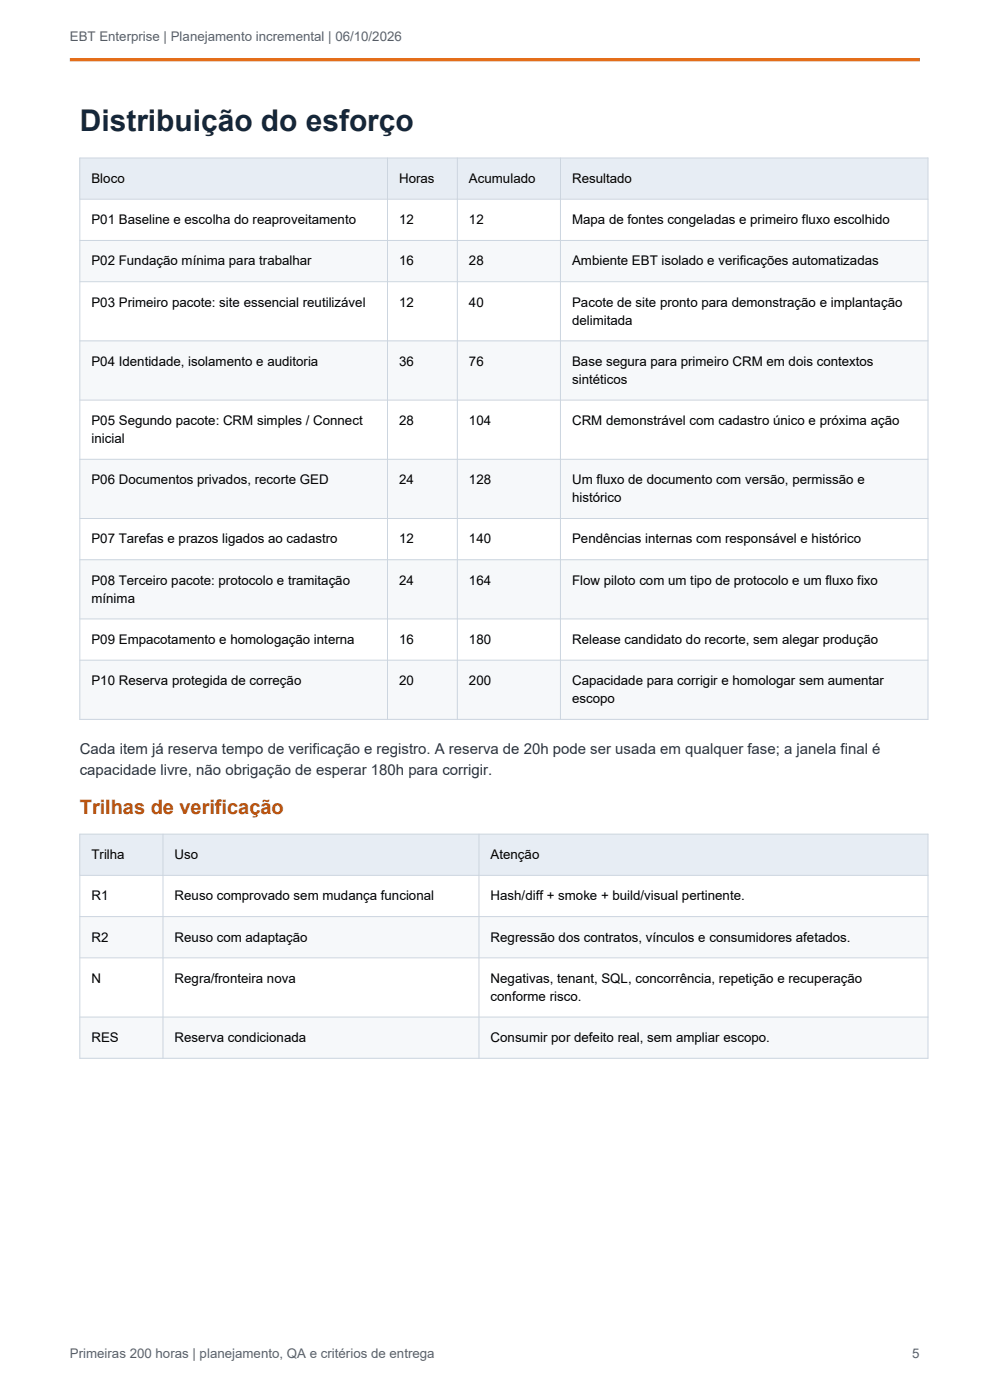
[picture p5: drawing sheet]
<svg xmlns="http://www.w3.org/2000/svg" width="210mm" height="297mm" viewBox="0 0 210 297" stroke-linecap="round" stroke-linejoin="round" font-family="sans-serif">
<defs><g id="words">
<text font-size="6.3" fill="#14273b" x="16.9" y="27.9">Distribuição do esforço</text>
<text font-size="4.2" fill="#b94e08" x="16.9" y="172.7">Trilhas de verificação</text>
<g font-size="3.2" fill="#263345">
<text x="16.9" y="160">Cada item já reserva tempo de verificação e registro. A reserva de 20h pode ser usada em qualquer fase; a janela final é</text>
<text x="16.9" y="164.4">capacidade livre, não obrigação de esperar 180h para corrigir.</text>
</g>
<g font-size="2.8" fill="#536173">
<text x="14.8" y="8.8">EBT Enterprise | Planejamento incremental | 06/10/2026</text>
<text x="14.8" y="288.2">Primeiras 200 horas | planejamento, QA e critérios de entrega</text>
<text x="193.5" y="288.2">5</text>
</g>
<g font-size="2.8">
<text x="19.4" y="38.8">Bloco</text>
<text x="84.7" y="38.8">Horas</text>
<text x="99.5" y="38.8">Acumulado</text>
<text x="121.4" y="38.8">Resultado</text>
<text x="19.4" y="47.6">P01 Baseline e escolha do reaproveitamento</text>
<text x="84.7" y="47.6">12</text>
<text x="99.5" y="47.6">12</text>
<text x="121.4" y="47.6">Mapa de fontes congeladas e primeiro fluxo escolhido</text>
<text x="19.4" y="56.3">P02 Fundação mínima para trabalhar</text>
<text x="84.7" y="56.3">16</text>
<text x="99.5" y="56.3">28</text>
<text x="121.4" y="56.3">Ambiente EBT isolado e verificações automatizadas</text>
<text x="19.4" y="65.1">P03 Primeiro pacote: site essencial reutilizável</text>
<text x="84.7" y="65.1">12</text>
<text x="99.5" y="65.1">40</text>
<text x="121.4" y="65.1">Pacote de site pronto para demonstração e implantação</text>
<text x="121.4" y="68.9">delimitada</text>
<text x="19.4" y="77.6">P04 Identidade, isolamento e auditoria</text>
<text x="84.7" y="77.6">36</text>
<text x="99.5" y="77.6">76</text>
<text x="121.4" y="77.6">Base segura para primeiro CRM em dois contextos</text>
<text x="121.4" y="81.4">sintéticos</text>
<text x="19.4" y="90.2">P05 Segundo pacote: CRM simples / Connect</text>
<text x="19.4" y="94">inicial</text>
<text x="84.7" y="90.2">28</text>
<text x="99.5" y="90.2">104</text>
<text x="121.4" y="90.2">CRM demonstrável com cadastro único e próxima ação</text>
<text x="19.4" y="102.7">P06 Documentos privados, recorte GED</text>
<text x="84.7" y="102.7">24</text>
<text x="99.5" y="102.7">128</text>
<text x="121.4" y="102.7">Um fluxo de documento com versão, permissão e</text>
<text x="121.4" y="106.5">histórico</text>
<text x="19.4" y="115.3">P07 Tarefas e prazos ligados ao cadastro</text>
<text x="84.7" y="115.3">12</text>
<text x="99.5" y="115.3">140</text>
<text x="121.4" y="115.3">Pendências internas com responsável e histórico</text>
<text x="19.4" y="124">P08 Terceiro pacote: protocolo e tramitação</text>
<text x="84.7" y="124">24</text>
<text x="99.5" y="124">164</text>
<text x="121.4" y="124">Flow piloto com um tipo de protocolo e um fluxo fixo</text>
<text x="19.4" y="127.8">mínima</text>
<text x="19.4" y="136.6">P09 Empacotamento e homologação interna</text>
<text x="84.7" y="136.6">16</text>
<text x="99.5" y="136.6">180</text>
<text x="121.4" y="136.6">Release candidato do recorte, sem alegar produção</text>
<text x="19.4" y="145.3">P10 Reserva protegida de correção</text>
<text x="84.7" y="145.3">20</text>
<text x="99.5" y="145.3">200</text>
<text x="121.4" y="145.3">Capacidade para corrigir e homologar sem aumentar</text>
<text x="121.4" y="149.2">escopo</text>
<text x="19.4" y="182.2">Trilha</text>
<text x="37" y="182.2">Uso</text>
<text x="104.1" y="182.2">Atenção</text>
<text x="19.4" y="191">R1</text>
<text x="37" y="191">Reuso comprovado sem mudança funcional</text>
<text x="104.1" y="191">Hash/diff + smoke + build/visual pertinente.</text>
<text x="19.4" y="199.7">R2</text>
<text x="37" y="199.7">Reuso com adaptação</text>
<text x="104.1" y="199.7">Regressão dos contratos, vínculos e consumidores afetados.</text>
<text x="19.4" y="208.5">N</text>
<text x="37" y="208.5">Regra/fronteira nova</text>
<text x="104.1" y="208.5">Negativas, tenant, SQL, concorrência, repetição e recuperação</text>
<text x="104.1" y="212.3">conforme risco.</text>
<text x="19.4" y="221.1">RES</text>
<text x="37" y="221.1">Reserva condicionada</text>
<text x="104.1" y="221.1">Consumir por defeito real, sem ampliar escopo.</text>
</g>
</g></defs>
<path d="M14.8 12.7h180.3" fill="none" stroke="#e46e1a" stroke-width=".71" stroke-linecap="butt"/>
<path d="M16.9 33.5h179.9v8.8h-179.9z" fill-rule="evenodd" fill="#e7edf4"/>
<path d="M16.9 42.3h179.9v8.7h-179.9z" fill-rule="evenodd" fill="#fff"/>
<path d="M16.9 51h179.9v8.8h-179.9z" fill-rule="evenodd" fill="#f6f8fa"/>
<path d="M16.9 59.8h179.9v12.5h-179.9z" fill-rule="evenodd" fill="#fff"/>
<path d="M16.9 72.3h179.9v12.6h-179.9z" fill-rule="evenodd" fill="#f6f8fa"/>
<path d="M16.9 84.9h179.9v12.5h-179.9z" fill-rule="evenodd" fill="#fff"/>
<path d="M16.9 97.4h179.9v12.6h-179.9z" fill-rule="evenodd" fill="#f6f8fa"/>
<path d="M16.9 110h179.9v8.7h-179.9z" fill-rule="evenodd" fill="#fff"/>
<path d="M16.9 118.7h179.9v12.6h-179.9z" fill-rule="evenodd" fill="#f6f8fa"/>
<path d="M16.9 131.3h179.9v8.8h-179.9z" fill-rule="evenodd" fill="#fff"/>
<path d="M16.9 140.1h179.9v12.5h-179.9z" fill-rule="evenodd" fill="#f6f8fa"/>
<g fill="none" stroke="#ccd5df" stroke-width=".21">
<path d="M16.9 33.5h179.9v119.1h-179.9zM82.2 33.5v119.1M97 33.5v119.1M118.9 33.5v119.1M16.9 42.3h179.9M16.9 51h179.9M16.9 59.8h179.9M16.9 72.3h179.9M16.9 84.9h179.9M16.9 97.4h179.9M16.9 110h179.9M16.9 118.7h179.9"/>
<path d="M16.9 131.3h179.9M16.9 140.1h179.9"/>
</g>
<path d="M16.9 177h179.9v8.7h-179.9z" fill-rule="evenodd" fill="#e7edf4"/>
<path d="M16.9 185.7h179.9v8.8h-179.9z" fill-rule="evenodd" fill="#fff"/>
<path d="M16.9 194.5h179.9v8.7h-179.9z" fill-rule="evenodd" fill="#f6f8fa"/>
<path d="M16.9 203.2h179.9v12.6h-179.9z" fill-rule="evenodd" fill="#fff"/>
<path d="M16.9 215.8h179.9v8.7h-179.9z" fill-rule="evenodd" fill="#f6f8fa"/>
<path d="M16.9 177h179.9v47.5h-179.9zM34.6 177v47.5M101.6 177v47.5M16.9 185.7h179.9M16.9 194.5h179.9M16.9 203.2h179.9M16.9 215.8h179.9" fill="none" stroke="#ccd5df" stroke-width=".21"/>
<use href="#words"/>
</svg>
